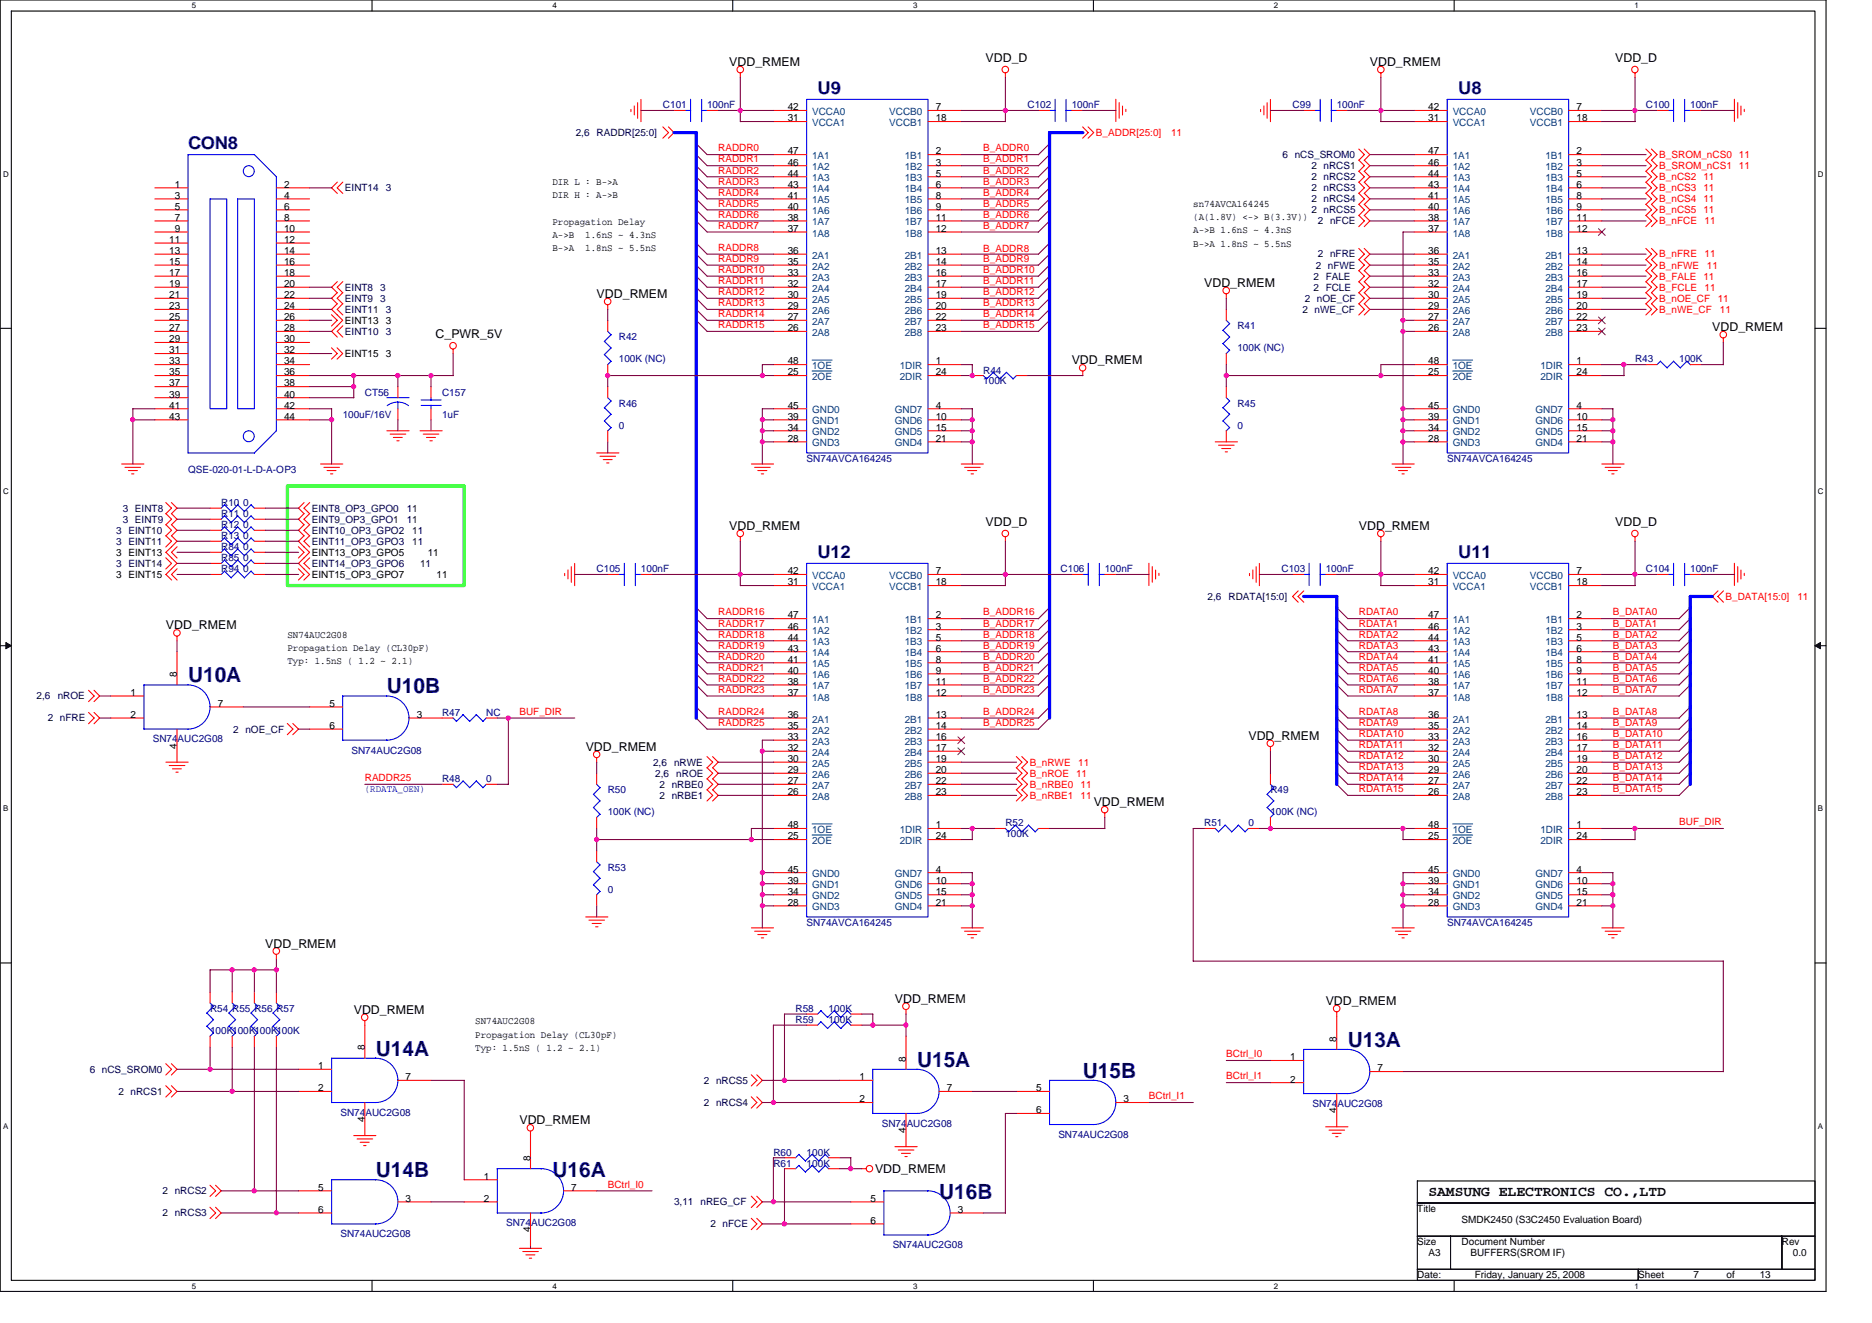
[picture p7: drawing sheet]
<svg xmlns="http://www.w3.org/2000/svg" width="297mm" height="210mm" viewBox="0 0 297 210" stroke-linecap="round" stroke-linejoin="round" font-family="sans-serif">
<defs><g id="words">
<g font-size="3.3" fill="#000080">
<text x="29.8" y="108.2">U10A</text>
<text x="61.4" y="110">U10B</text>
<text x="59.6" y="167.5">U14A</text>
<text x="213.9" y="166.1">U13A</text>
<text x="145.5" y="169.2">U15A</text>
<text x="171.8" y="171">U15B</text>
<text x="59.6" y="186.8">U14B</text>
<text x="87.7" y="186.8">U16A</text>
<text x="149" y="190.3">U16B</text>
</g>
<g font-size="2.8" fill="#000080">
<text x="129.7" y="14.9">U9</text>
<text x="231.4" y="14.9">U8</text>
<text x="29.8" y="23.6">CON8</text>
<text x="129.7" y="88.5">U12</text>
<text x="231.4" y="88.5">U11</text>
</g>
<text font-size="2.3" x="226.6" y="189.8">SAMSUNG ELECTRONICS CO.,LTD</text>
<g font-size="1.9">
<text x="115.7" y="10.5">VDD_RMEM</text>
<text x="156.4" y="9.8">VDD_D</text>
<text x="217.4" y="10.5">VDD_RMEM</text>
<text x="256.3" y="9.8">VDD_D</text>
<text x="94.7" y="47.3">VDD_RMEM</text>
<text x="191.1" y="45.5">VDD_RMEM</text>
<text x="69.1" y="53.6">C_PWR_5V</text>
<text x="271.7" y="52.5">VDD_RMEM</text>
<text x="170" y="57.8">VDD_RMEM</text>
<text x="156.4" y="83.4">VDD_D</text>
<text x="256.3" y="83.4">VDD_D</text>
<text x="115.7" y="84.1">VDD_RMEM</text>
<text x="215.6" y="84.1">VDD_RMEM</text>
<text x="26.3" y="99.9">VDD_RMEM</text>
<text x="92.9" y="119.1">VDD_RMEM</text>
<text x="198.1" y="117.4">VDD_RMEM</text>
<text x="173.5" y="127.9">VDD_RMEM</text>
<text x="42.1" y="150.3">VDD_RMEM</text>
<text x="56.1" y="160.8">VDD_RMEM</text>
<text x="142" y="159.1">VDD_RMEM</text>
<text x="210.4" y="159.4">VDD_RMEM</text>
<text x="82.4" y="178.4">VDD_RMEM</text>
<text x="138.8" y="186.1">VDD_RMEM</text>
</g>
<g font-size="1.6" fill="#000080">
<text x="105.2" y="17.2">C101</text>
<text x="112.2" y="17.2">100nF</text>
<text x="163" y="17.2">C102</text>
<text x="170" y="17.2">100nF</text>
<text x="205.1" y="17.2">C99</text>
<text x="212.1" y="17.2">100nF</text>
<text x="261.2" y="17.2">C100</text>
<text x="268.2" y="17.2">100nF</text>
<text x="98.2" y="54">R42</text>
<text x="196.3" y="52.2">R41</text>
<text x="98.2" y="57.5">100K (NC)</text>
<text x="156" y="59.3">R44</text>
<text x="196.3" y="55.8">100K (NC)</text>
<text x="259.4" y="57.5">R43</text>
<text x="266.4" y="57.5">100K</text>
<text x="57.9" y="62.8">CT56</text>
<text x="70.1" y="62.8">C157</text>
<text x="98.2" y="64.5">R46</text>
<text x="156" y="61">100K</text>
<text x="196.3" y="64.5">R45</text>
<text x="54.4" y="66.3">100uF/16V</text>
<text x="70.1" y="66.3">1uF</text>
<text x="98.2" y="68">0</text>
<text x="196.3" y="68">0</text>
<text x="29.8" y="75">QSE-020-01-L-D-A-OP3</text>
<text x="128" y="73.3">SN74AVCA164245</text>
<text x="229.6" y="73.3">SN74AVCA164245</text>
<text x="35.1" y="80.3">R10 0</text>
<text x="35.1" y="82">R11 0</text>
<text x="35.1" y="83.8">R12 0</text>
<text x="35.1" y="85.6">R13 0</text>
<text x="35.1" y="87.3">R84 0</text>
<text x="35.1" y="89">R85 0</text>
<text x="35.1" y="90.8">R94 0</text>
<text x="94.7" y="90.8">C105</text>
<text x="101.7" y="90.8">100nF</text>
<text x="168.3" y="90.8">C106</text>
<text x="175.3" y="90.8">100nF</text>
<text x="203.3" y="90.8">C103</text>
<text x="210.4" y="90.8">100nF</text>
<text x="261.2" y="90.8">C104</text>
<text x="268.2" y="90.8">100nF</text>
<text x="70.1" y="113.6">R47</text>
<text x="77.1" y="113.6">NC</text>
<text x="24.2" y="117.8">SN74AUC2G08</text>
<text x="55.8" y="119.5">SN74AUC2G08</text>
<text x="70.1" y="124.1">R48</text>
<text x="77.1" y="124.1">0</text>
<text x="96.4" y="125.9">R50</text>
<text x="201.6" y="125.9">R49</text>
<text x="96.4" y="129.4">100K (NC)</text>
<text x="159.5" y="131.1">R52</text>
<text x="191.1" y="131.1">R51</text>
<text x="198.1" y="131.1">0</text>
<text x="201.6" y="129.4">100K (NC)</text>
<text x="159.5" y="132.9">100K</text>
<text x="96.4" y="138.1">R53</text>
<text x="96.4" y="141.6">0</text>
<text x="128" y="146.9">SN74AVCA164245</text>
<text x="229.6" y="146.9">SN74AVCA164245</text>
<text x="33.3" y="160.5">R54 R55 R56 R57</text>
<text x="126.2" y="160.5">R58</text>
<text x="131.5" y="160.5">100K</text>
<text x="33.3" y="164.1">100K100K100K100K</text>
<text x="126.2" y="162.3">R59</text>
<text x="131.5" y="162.3">100K</text>
<text x="54" y="177">SN74AUC2G08</text>
<text x="139.9" y="178.8">SN74AUC2G08</text>
<text x="208.3" y="175.6">SN74AUC2G08</text>
<text x="122.7" y="183.3">R60</text>
<text x="122.7" y="185.1">R61</text>
<text x="128" y="183.3">100K</text>
<text x="128" y="185.1">100K</text>
<text x="167.9" y="180.5">SN74AUC2G08</text>
<text x="54" y="196.3">SN74AUC2G08</text>
<text x="80.3" y="194.6">SN74AUC2G08</text>
<text x="141.6" y="198.1">SN74AUC2G08</text>
</g>
<g font-size="1.6">
<text x="125" y="17.5">42</text>
<text x="148.5" y="17.5">7</text>
<text x="226.6" y="17.5">42</text>
<text x="250.1" y="17.5">7</text>
<text x="125" y="19.3">31</text>
<text x="148.5" y="19.3">18</text>
<text x="226.6" y="19.3">31</text>
<text x="250.1" y="19.3">18</text>
<text x="27.7" y="29.8">1</text>
<text x="45.1" y="29.8">2</text>
<text x="87.7" y="29.3">DIR L : B-&gt;A</text>
<text x="125" y="24.5">47</text>
<text x="125" y="26.3">46</text>
<text x="125" y="28">44</text>
<text x="125" y="29.8">43</text>
<text x="148.5" y="24.5">2</text>
<text x="148.5" y="26.3">3</text>
<text x="148.5" y="28">5</text>
<text x="148.5" y="29.8">6</text>
<text x="226.6" y="24.5">47</text>
<text x="226.6" y="26.3">46</text>
<text x="226.6" y="28">44</text>
<text x="226.6" y="29.8">43</text>
<text x="250.1" y="24.5">2</text>
<text x="250.1" y="26.3">3</text>
<text x="250.1" y="28">5</text>
<text x="250.1" y="29.8">6</text>
<text x="27.7" y="31.5">3</text>
<text x="27.7" y="33.3">5</text>
<text x="27.7" y="35">7</text>
<text x="45.1" y="31.5">4</text>
<text x="45.1" y="33.3">6</text>
<text x="45.1" y="35">8</text>
<text x="87.7" y="31.4">DIR H : A-&gt;B</text>
<text x="87.7" y="35.6">Propagation Delay</text>
<text x="125" y="31.5">41</text>
<text x="125" y="33.3">40</text>
<text x="125" y="35">38</text>
<text x="148.5" y="31.5">8</text>
<text x="148.5" y="33.3">9</text>
<text x="148.5" y="35">11</text>
<text x="189.3" y="32.8">sn74AVCA164245</text>
<text x="189.3" y="34.9">(A(1.8V) &lt;-&gt; B(3.3V))</text>
<text x="226.6" y="31.5">41</text>
<text x="226.6" y="33.3">40</text>
<text x="226.6" y="35">38</text>
<text x="250.1" y="31.5">8</text>
<text x="250.1" y="33.3">9</text>
<text x="250.1" y="35">11</text>
<text x="26.8" y="38.5">11</text>
<text x="26.8" y="40.3">13</text>
<text x="27.7" y="36.8">9</text>
<text x="45.1" y="36.8">10</text>
<text x="45.1" y="38.5">12</text>
<text x="45.1" y="40.3">14</text>
<text x="87.7" y="37.8">A-&gt;B</text>
<text x="87.7" y="39.9">B-&gt;A</text>
<text x="92.9" y="37.8">1.6nS ~ 4.3nS</text>
<text x="92.9" y="39.9">1.8nS ~ 5.5nS</text>
<text x="125" y="36.8">37</text>
<text x="125" y="40.3">36</text>
<text x="148.5" y="36.8">12</text>
<text x="148.5" y="40.3">13</text>
<text x="189.3" y="37">A-&gt;B 1.6nS ~ 4.3nS</text>
<text x="189.3" y="39.2">B-&gt;A 1.8nS ~ 5.5nS</text>
<text x="226.6" y="36.8">37</text>
<text x="226.6" y="40.3">36</text>
<text x="250.1" y="36.8">12</text>
<text x="250.1" y="40.3">13</text>
<text x="26.8" y="42">15</text>
<text x="26.8" y="43.8">17</text>
<text x="26.8" y="45.6">19</text>
<text x="26.8" y="47.3">21</text>
<text x="45.1" y="42">16</text>
<text x="45.1" y="43.8">18</text>
<text x="45.1" y="45.6">20</text>
<text x="45.1" y="47.3">22</text>
<text x="125" y="42">35</text>
<text x="125" y="43.8">33</text>
<text x="125" y="45.6">32</text>
<text x="125" y="47.3">30</text>
<text x="148.5" y="42">14</text>
<text x="148.5" y="43.8">16</text>
<text x="148.5" y="45.6">17</text>
<text x="148.5" y="47.3">19</text>
<text x="226.6" y="42">35</text>
<text x="226.6" y="43.8">33</text>
<text x="226.6" y="45.6">32</text>
<text x="226.6" y="47.3">30</text>
<text x="250.1" y="42">14</text>
<text x="250.1" y="43.8">16</text>
<text x="250.1" y="45.6">17</text>
<text x="250.1" y="47.3">19</text>
<text x="26.8" y="49.1">23</text>
<text x="26.8" y="50.8">25</text>
<text x="26.8" y="52.6">27</text>
<text x="45.1" y="49.1">24</text>
<text x="45.1" y="50.8">26</text>
<text x="45.1" y="52.6">28</text>
<text x="54.7" y="51.4">EINT13</text>
<text x="61.2" y="51.4">3</text>
<text x="125" y="49.1">29</text>
<text x="125" y="50.8">27</text>
<text x="125" y="52.6">26</text>
<text x="148.5" y="49.1">20</text>
<text x="148.5" y="50.8">22</text>
<text x="148.5" y="52.6">23</text>
<text x="226.6" y="49.1">29</text>
<text x="226.6" y="50.8">27</text>
<text x="226.6" y="52.6">26</text>
<text x="250.1" y="49.1">20</text>
<text x="250.1" y="50.8">22</text>
<text x="250.1" y="52.6">23</text>
<text x="26.8" y="54.3">29</text>
<text x="26.8" y="56.1">31</text>
<text x="26.8" y="57.8">33</text>
<text x="26.8" y="59.6">35</text>
<text x="45.1" y="54.3">30</text>
<text x="45.1" y="56.1">32</text>
<text x="45.1" y="57.8">34</text>
<text x="45.1" y="59.6">36</text>
<text x="54.7" y="56.6">EINT15</text>
<text x="61.2" y="56.6">3</text>
<text x="125" y="57.8">48</text>
<text x="125" y="59.6">25</text>
<text x="148.5" y="57.8">1</text>
<text x="148.5" y="59.6">24</text>
<text x="226.6" y="57.8">48</text>
<text x="226.6" y="59.6">25</text>
<text x="250.1" y="57.8">1</text>
<text x="250.1" y="59.6">24</text>
<text x="26.8" y="61.3">37</text>
<text x="26.8" y="63.1">39</text>
<text x="26.8" y="64.8">41</text>
<text x="45.1" y="61.3">38</text>
<text x="45.1" y="63.1">40</text>
<text x="45.1" y="64.8">42</text>
<text x="125" y="64.8">45</text>
<text x="148.5" y="64.8">4</text>
<text x="226.6" y="64.8">45</text>
<text x="250.1" y="64.8">4</text>
<text x="26.8" y="66.6">43</text>
<text x="45.1" y="66.6">44</text>
<text x="125" y="66.6">39</text>
<text x="125" y="68.3">34</text>
<text x="125" y="70.1">28</text>
<text x="148.5" y="66.6">10</text>
<text x="148.5" y="68.3">15</text>
<text x="148.5" y="70.1">21</text>
<text x="226.6" y="66.6">39</text>
<text x="226.6" y="68.3">34</text>
<text x="226.6" y="70.1">28</text>
<text x="250.1" y="66.6">10</text>
<text x="250.1" y="68.3">15</text>
<text x="250.1" y="70.1">21</text>
<text x="18.5" y="88.2">3 EINT13</text>
<text x="49.5" y="88.2">EINT13_OP3_GPO5</text>
<text x="67.9" y="88.2">11</text>
<text x="18.5" y="91.7">3 EINT15</text>
<text x="49.5" y="91.7">EINT15_OP3_GPO7</text>
<text x="69.3" y="91.7">11</text>
<text x="125" y="92.9">31</text>
<text x="125" y="91.1">42</text>
<text x="148.5" y="91.1">7</text>
<text x="148.5" y="92.9">18</text>
<text x="226.6" y="92.9">31</text>
<text x="226.6" y="91.1">42</text>
<text x="250.1" y="91.1">7</text>
<text x="250.1" y="92.9">18</text>
<text x="45.6" y="101.2">SN74AUC2G08</text>
<text x="125" y="98.1">47</text>
<text x="125" y="99.9">46</text>
<text x="125" y="101.6">44</text>
<text x="148.5" y="98.1">2</text>
<text x="148.5" y="99.9">3</text>
<text x="148.5" y="101.6">5</text>
<text x="226.6" y="98.1">47</text>
<text x="226.6" y="99.9">46</text>
<text x="226.6" y="101.6">44</text>
<text x="250.1" y="98.1">2</text>
<text x="250.1" y="99.9">3</text>
<text x="250.1" y="101.6">5</text>
<text x="28.1" y="107.4" transform="rotate(-90 28.1 107.4)">8</text>
<text x="45.6" y="103.3">Propagation Delay (CL30pF)</text>
<text x="45.6" y="105.4">Typ: 1.5nS ( 1.2 ~ 2.1)</text>
<text x="125" y="103.4">43</text>
<text x="125" y="105.1">41</text>
<text x="125" y="106.9">40</text>
<text x="148.5" y="103.4">6</text>
<text x="148.5" y="105.1">8</text>
<text x="148.5" y="106.9">9</text>
<text x="226.6" y="103.4">43</text>
<text x="226.6" y="105.1">41</text>
<text x="226.6" y="106.9">40</text>
<text x="250.1" y="103.4">6</text>
<text x="250.1" y="105.1">8</text>
<text x="250.1" y="106.9">9</text>
<text x="20.7" y="110.4">1</text>
<text x="20.7" y="113.9">2</text>
<text x="34.6" y="112.1">7</text>
<text x="52.3" y="112.1">5</text>
<text x="66.1" y="113.9">3</text>
<text x="125" y="108.6">38</text>
<text x="125" y="110.4">37</text>
<text x="125" y="113.9">36</text>
<text x="148.5" y="108.6">11</text>
<text x="148.5" y="110.4">12</text>
<text x="148.5" y="113.9">13</text>
<text x="226.6" y="108.6">38</text>
<text x="226.6" y="110.4">37</text>
<text x="226.6" y="113.9">36</text>
<text x="250.1" y="108.6">11</text>
<text x="250.1" y="110.4">12</text>
<text x="250.1" y="113.9">13</text>
<text x="28.1" y="118.8" transform="rotate(-90 28.1 118.8)">4</text>
<text x="52.3" y="115.7">6</text>
<text x="125" y="115.7">35</text>
<text x="125" y="117.4">33</text>
<text x="125" y="119.2">32</text>
<text x="148.5" y="115.7">14</text>
<text x="148.5" y="117.4">16</text>
<text x="148.5" y="119.2">17</text>
<text x="226.6" y="115.7">35</text>
<text x="226.6" y="117.4">33</text>
<text x="226.6" y="119.2">32</text>
<text x="250.1" y="115.7">14</text>
<text x="250.1" y="117.4">16</text>
<text x="250.1" y="119.2">17</text>
<text x="125" y="120.9">30</text>
<text x="125" y="122.7">29</text>
<text x="125" y="124.4">27</text>
<text x="148.5" y="120.9">19</text>
<text x="148.5" y="122.7">20</text>
<text x="148.5" y="124.4">22</text>
<text x="226.6" y="120.9">30</text>
<text x="226.6" y="122.7">29</text>
<text x="226.6" y="124.4">27</text>
<text x="250.1" y="120.9">19</text>
<text x="250.1" y="122.7">20</text>
<text x="250.1" y="124.4">22</text>
<text x="125" y="126.2">26</text>
<text x="125" y="131.4">48</text>
<text x="148.5" y="131.4">1</text>
<text x="148.5" y="126.2">23</text>
<text x="226.6" y="126.2">26</text>
<text x="226.6" y="131.4">48</text>
<text x="250.1" y="131.4">1</text>
<text x="250.1" y="126.2">23</text>
<text x="125" y="133.2">25</text>
<text x="148.5" y="133.2">24</text>
<text x="226.6" y="133.2">25</text>
<text x="250.1" y="133.2">24</text>
<text x="125" y="138.4">45</text>
<text x="125" y="140.2">39</text>
<text x="125" y="141.9">34</text>
<text x="125" y="143.7">28</text>
<text x="148.5" y="138.4">4</text>
<text x="148.5" y="140.2">10</text>
<text x="148.5" y="141.9">15</text>
<text x="148.5" y="143.7">21</text>
<text x="226.6" y="138.4">45</text>
<text x="226.6" y="140.2">39</text>
<text x="226.6" y="141.9">34</text>
<text x="226.6" y="143.7">28</text>
<text x="250.1" y="138.4">4</text>
<text x="250.1" y="140.2">10</text>
<text x="250.1" y="141.9">15</text>
<text x="250.1" y="143.7">21</text>
<text x="57.9" y="166.7" transform="rotate(-90 57.9 166.7)">8</text>
<text x="75.4" y="162.5">SN74AUC2G08</text>
<text x="75.4" y="164.6">Propagation Delay (CL30pF)</text>
<text x="75.4" y="166.7">Typ: 1.5nS ( 1.2 ~ 2.1)</text>
<text x="212.1" y="165.3" transform="rotate(-90 212.1 165.3)">8</text>
<text x="50.5" y="169.6">1</text>
<text x="50.5" y="173.1">2</text>
<text x="64.4" y="171.4">7</text>
<text x="136.4" y="171.4">1</text>
<text x="143.7" y="168.4" transform="rotate(-90 143.7 168.4)">8</text>
<text x="150.2" y="173.1">7</text>
<text x="164.4" y="173.1">5</text>
<text x="204.7" y="168.2">1</text>
<text x="204.7" y="171.7">2</text>
<text x="218.6" y="170">7</text>
<text x="57.9" y="178" transform="rotate(-90 57.9 178)">4</text>
<text x="136.4" y="174.9">2</text>
<text x="143.7" y="179.7" transform="rotate(-90 143.7 179.7)">4</text>
<text x="164.4" y="176.6">6</text>
<text x="178.3" y="174.9">3</text>
<text x="212.1" y="176.6" transform="rotate(-90 212.1 176.6)">4</text>
<text x="84.2" y="184.2" transform="rotate(-90 84.2 184.2)">8</text>
<text x="50.5" y="188.9">5</text>
<text x="64.4" y="190.7">3</text>
<text x="76.8" y="187.2">1</text>
<text x="76.8" y="190.7">2</text>
<text x="90.7" y="188.9">7</text>
<text x="138.1" y="190.7">5</text>
<text x="50.5" y="192.4">6</text>
<text x="84.2" y="195.5" transform="rotate(-90 84.2 195.5)">4</text>
<text x="138.1" y="194.2">6</text>
<text x="152" y="192.4">3</text>
<text x="224.9" y="192.3">Title</text>
<text x="224.9" y="197.5">Size</text>
<text x="231.9" y="197.5">Document Number</text>
<text x="231.9" y="194">SMDK2450 (S3C2450 Evaluation Board)</text>
<text x="282.7" y="197.5">Rev</text>
<text x="224.9" y="202.8">Date:</text>
<text x="226.6" y="199.3">A3</text>
<text x="233.3" y="199.3">BUFFERS(SROM IF)</text>
<text x="234" y="202.8">Friday, January 25, 2008</text>
<text x="259.9" y="202.8">Sheet</text>
<text x="268.7" y="202.8">7</text>
<text x="274" y="202.8">of</text>
<text x="279.2" y="202.8">13</text>
<text x="284.5" y="199.3">0.0</text>
</g>
<g font-size="1.6" fill="#000040">
<text x="91.4" y="21.6">2,6</text>
<text x="94.7" y="21.6">RADDR[25:0]</text>
<text x="203.5" y="25.1">6 nCS_SROM0</text>
<text x="208.1" y="26.8">2 nRCS1</text>
<text x="208.1" y="28.6">2 nRCS2</text>
<text x="54.7" y="30.3">EINT14</text>
<text x="61.2" y="30.3">3</text>
<text x="208.1" y="32.1">2 nRCS4</text>
<text x="208.1" y="33.8">2 nRCS5</text>
<text x="208.1" y="30.3">2 nRCS3</text>
<text x="209.1" y="35.6">2 nFCE</text>
<text x="209.1" y="40.9">2 nFRE</text>
<text x="54.7" y="47.9">EINT9</text>
<text x="54.7" y="46.1">EINT8</text>
<text x="60.3" y="47.9">3</text>
<text x="60.3" y="46.1">3</text>
<text x="207" y="47.9">2 nOE_CF</text>
<text x="208.4" y="44.4">2 FALE</text>
<text x="208.4" y="46.1">2 FCLE</text>
<text x="208.8" y="42.6">2 nFWE</text>
<text x="54.7" y="53.1">EINT10</text>
<text x="54.7" y="49.6">EINT11</text>
<text x="61.2" y="53.1">3</text>
<text x="61.2" y="49.6">3</text>
<text x="206.7" y="49.6">2 nWE_CF</text>
<text x="19.5" y="82.9">3 EINT9</text>
<text x="19.5" y="81.2">3 EINT8</text>
<text x="49.5" y="81.2">EINT8_OP3_GPO0</text>
<text x="49.5" y="82.9">EINT9_OP3_GPO1</text>
<text x="64.5" y="81.2">11</text>
<text x="64.5" y="82.9">11</text>
<text x="18.5" y="86.4">3 EINT11</text>
<text x="18.5" y="89.9">3 EINT14</text>
<text x="18.5" y="84.7">3 EINT10</text>
<text x="49.5" y="89.9">EINT14_OP3_GPO6</text>
<text x="49.5" y="84.7">EINT10_OP3_GPO2</text>
<text x="49.5" y="86.4">EINT11_OP3_GPO3</text>
<text x="65.4" y="84.7">11</text>
<text x="65.4" y="86.4">11</text>
<text x="66.7" y="89.9">11</text>
<text x="191.6" y="95.2">2,6</text>
<text x="194.9" y="95.2">RDATA[15:0]</text>
<text x="5.8" y="111">2,6</text>
<text x="9.2" y="111">nROE</text>
<text x="7.6" y="114.5">2 nFRE</text>
<text x="37" y="116.2">2 nOE_CF</text>
<text x="103.6" y="121.5">2,6</text>
<text x="104" y="123.2">2,6</text>
<text x="104.7" y="125">2 nRBE0</text>
<text x="107" y="121.5">nRWE</text>
<text x="107.3" y="123.2">nROE</text>
<text x="104.7" y="126.7">2 nRBE1</text>
<text x="14.2" y="170.2">6 nCS_SROM0</text>
<text x="18.8" y="173.7">2 nRCS1</text>
<text x="111.7" y="172">2 nRCS5</text>
<text x="111.7" y="175.5">2 nRCS4</text>
<text x="25.8" y="189.5">2 nRCS2</text>
<text x="107" y="191.2">3,11</text>
<text x="111.2" y="191.2">nREG_CF</text>
<text x="25.8" y="193">2 nRCS3</text>
<text x="112.7" y="194.7">2 nFCE</text>
</g>
<g font-size="1.6" fill="#004080">
<text x="128.9" y="20">VCCA1</text>
<text x="128.9" y="18.2">VCCA0</text>
<text x="141.1" y="18.2">VCCB0</text>
<text x="141.1" y="20">VCCB1</text>
<text x="230.5" y="20">VCCA1</text>
<text x="230.5" y="18.2">VCCA0</text>
<text x="242.8" y="18.2">VCCB0</text>
<text x="242.8" y="20">VCCB1</text>
<text x="128.9" y="25.3">1A1</text>
<text x="128.9" y="27">1A2</text>
<text x="128.9" y="28.8">1A3</text>
<text x="143.5" y="25.3">1B1</text>
<text x="143.5" y="27">1B2</text>
<text x="143.5" y="28.8">1B3</text>
<text x="230.5" y="25.3">1A1</text>
<text x="230.5" y="27">1A2</text>
<text x="230.5" y="28.8">1A3</text>
<text x="245.2" y="25.3">1B1</text>
<text x="245.2" y="27">1B2</text>
<text x="245.2" y="28.8">1B3</text>
<text x="128.9" y="30.5">1A4</text>
<text x="128.9" y="32.3">1A5</text>
<text x="128.9" y="34">1A6</text>
<text x="128.9" y="35.8">1A7</text>
<text x="143.5" y="30.5">1B4</text>
<text x="143.5" y="32.3">1B5</text>
<text x="143.5" y="34">1B6</text>
<text x="143.5" y="35.8">1B7</text>
<text x="230.5" y="30.5">1A4</text>
<text x="230.5" y="32.3">1A5</text>
<text x="230.5" y="34">1A6</text>
<text x="230.5" y="35.8">1A7</text>
<text x="245.2" y="30.5">1B4</text>
<text x="245.2" y="32.3">1B5</text>
<text x="245.2" y="34">1B6</text>
<text x="245.2" y="35.8">1B7</text>
<text x="128.9" y="37.5">1A8</text>
<text x="128.9" y="41">2A1</text>
<text x="143.5" y="37.5">1B8</text>
<text x="143.5" y="41">2B1</text>
<text x="230.5" y="37.5">1A8</text>
<text x="230.5" y="41">2A1</text>
<text x="245.2" y="37.5">1B8</text>
<text x="245.2" y="41">2B1</text>
<text x="128.9" y="42.8">2A2</text>
<text x="128.9" y="44.5">2A3</text>
<text x="128.9" y="46.3">2A4</text>
<text x="143.5" y="42.8">2B2</text>
<text x="143.5" y="44.5">2B3</text>
<text x="143.5" y="46.3">2B4</text>
<text x="230.5" y="42.8">2A2</text>
<text x="230.5" y="44.5">2A3</text>
<text x="230.5" y="46.3">2A4</text>
<text x="245.2" y="42.8">2B2</text>
<text x="245.2" y="44.5">2B3</text>
<text x="245.2" y="46.3">2B4</text>
<text x="128.9" y="48">2A5</text>
<text x="128.9" y="49.8">2A6</text>
<text x="128.9" y="51.5">2A7</text>
<text x="128.9" y="53.3">2A8</text>
<text x="143.5" y="48">2B5</text>
<text x="143.5" y="49.8">2B6</text>
<text x="143.5" y="51.5">2B7</text>
<text x="143.5" y="53.3">2B8</text>
<text x="230.5" y="48">2A5</text>
<text x="230.5" y="49.8">2A6</text>
<text x="230.5" y="51.5">2A7</text>
<text x="230.5" y="53.3">2A8</text>
<text x="245.2" y="48">2B5</text>
<text x="245.2" y="49.8">2B6</text>
<text x="245.2" y="51.5">2B7</text>
<text x="245.2" y="53.3">2B8</text>
<text x="128.9" y="58.6">1OE</text>
<text x="142.8" y="58.6">1DIR</text>
<text x="230.5" y="58.6">1OE</text>
<text x="244.4" y="58.6">1DIR</text>
<text x="128.9" y="65.6">GND0</text>
<text x="128.9" y="60.3">2OE</text>
<text x="142" y="65.6">GND7</text>
<text x="142.8" y="60.3">2DIR</text>
<text x="230.5" y="65.6">GND0</text>
<text x="230.5" y="60.3">2OE</text>
<text x="243.6" y="65.6">GND7</text>
<text x="244.4" y="60.3">2DIR</text>
<text x="128.9" y="67.3">GND1</text>
<text x="128.9" y="69.1">GND2</text>
<text x="128.9" y="70.8">GND3</text>
<text x="142" y="67.3">GND6</text>
<text x="142" y="69.1">GND5</text>
<text x="142" y="70.8">GND4</text>
<text x="230.5" y="67.3">GND1</text>
<text x="230.5" y="69.1">GND2</text>
<text x="230.5" y="70.8">GND3</text>
<text x="243.6" y="67.3">GND6</text>
<text x="243.6" y="69.1">GND5</text>
<text x="243.6" y="70.8">GND4</text>
<text x="128.9" y="93.6">VCCA1</text>
<text x="128.9" y="91.9">VCCA0</text>
<text x="141.1" y="91.9">VCCB0</text>
<text x="141.1" y="93.6">VCCB1</text>
<text x="230.5" y="93.6">VCCA1</text>
<text x="230.5" y="91.9">VCCA0</text>
<text x="242.8" y="91.9">VCCB0</text>
<text x="242.8" y="93.6">VCCB1</text>
<text x="128.9" y="98.9">1A1</text>
<text x="128.9" y="100.6">1A2</text>
<text x="143.5" y="98.9">1B1</text>
<text x="143.5" y="100.6">1B2</text>
<text x="230.5" y="98.9">1A1</text>
<text x="230.5" y="100.6">1A2</text>
<text x="245.2" y="98.9">1B1</text>
<text x="245.2" y="100.6">1B2</text>
<text x="128.9" y="102.4">1A3</text>
<text x="128.9" y="104.1">1A4</text>
<text x="128.9" y="105.9">1A5</text>
<text x="128.9" y="107.6">1A6</text>
<text x="143.5" y="102.4">1B3</text>
<text x="143.5" y="104.1">1B4</text>
<text x="143.5" y="105.9">1B5</text>
<text x="143.5" y="107.6">1B6</text>
<text x="230.5" y="102.4">1A3</text>
<text x="230.5" y="104.1">1A4</text>
<text x="230.5" y="105.9">1A5</text>
<text x="230.5" y="107.6">1A6</text>
<text x="245.2" y="102.4">1B3</text>
<text x="245.2" y="104.1">1B4</text>
<text x="245.2" y="105.9">1B5</text>
<text x="245.2" y="107.6">1B6</text>
<text x="128.9" y="109.4">1A7</text>
<text x="128.9" y="111.1">1A8</text>
<text x="143.5" y="109.4">1B7</text>
<text x="143.5" y="111.1">1B8</text>
<text x="230.5" y="109.4">1A7</text>
<text x="230.5" y="111.1">1A8</text>
<text x="245.2" y="109.4">1B7</text>
<text x="245.2" y="111.1">1B8</text>
<text x="128.9" y="114.6">2A1</text>
<text x="128.9" y="116.4">2A2</text>
<text x="128.9" y="118.2">2A3</text>
<text x="128.9" y="119.9">2A4</text>
<text x="143.5" y="114.6">2B1</text>
<text x="143.5" y="116.4">2B2</text>
<text x="143.5" y="118.2">2B3</text>
<text x="143.5" y="119.9">2B4</text>
<text x="230.5" y="114.6">2A1</text>
<text x="230.5" y="116.4">2A2</text>
<text x="230.5" y="118.2">2A3</text>
<text x="230.5" y="119.9">2A4</text>
<text x="245.2" y="114.6">2B1</text>
<text x="245.2" y="116.4">2B2</text>
<text x="245.2" y="118.2">2B3</text>
<text x="245.2" y="119.9">2B4</text>
<text x="128.9" y="121.6">2A5</text>
<text x="128.9" y="123.4">2A6</text>
<text x="128.9" y="125.2">2A7</text>
<text x="143.5" y="121.6">2B5</text>
<text x="143.5" y="123.4">2B6</text>
<text x="143.5" y="125.2">2B7</text>
<text x="230.5" y="121.6">2A5</text>
<text x="230.5" y="123.4">2A6</text>
<text x="230.5" y="125.2">2A7</text>
<text x="245.2" y="121.6">2B5</text>
<text x="245.2" y="123.4">2B6</text>
<text x="245.2" y="125.2">2B7</text>
<text x="128.9" y="126.9">2A8</text>
<text x="143.5" y="126.9">2B8</text>
<text x="230.5" y="126.9">2A8</text>
<text x="245.2" y="126.9">2B8</text>
<text x="128.9" y="132.2">1OE</text>
<text x="128.9" y="133.9">2OE</text>
<text x="142.8" y="132.2">1DIR</text>
<text x="142.8" y="133.9">2DIR</text>
<text x="230.5" y="132.2">1OE</text>
<text x="230.5" y="133.9">2OE</text>
<text x="244.4" y="132.2">1DIR</text>
<text x="244.4" y="133.9">2DIR</text>
<text x="128.9" y="139.2">GND0</text>
<text x="128.9" y="140.9">GND1</text>
<text x="128.9" y="142.7">GND2</text>
<text x="142" y="139.2">GND7</text>
<text x="142" y="140.9">GND6</text>
<text x="142" y="142.7">GND5</text>
<text x="230.5" y="139.2">GND0</text>
<text x="230.5" y="140.9">GND1</text>
<text x="230.5" y="142.7">GND2</text>
<text x="243.6" y="139.2">GND7</text>
<text x="243.6" y="140.9">GND6</text>
<text x="243.6" y="142.7">GND5</text>
<text x="128.9" y="144.4">GND3</text>
<text x="142" y="144.4">GND4</text>
<text x="230.5" y="144.4">GND3</text>
<text x="243.6" y="144.4">GND4</text>
</g>
<g font-size="1.6" fill="#f00">
<text x="173.9" y="21.6">B_ADDR[25:0]</text>
<text x="185.8" y="21.6">11</text>
<text x="114" y="24">RADDR0</text>
<text x="114" y="27.5">RADDR2</text>
<text x="114" y="25.8">RADDR1</text>
<text x="114" y="29.3">RADDR3</text>
<text x="156" y="29.3">B_ADDR3</text>
<text x="156" y="24">B_ADDR0</text>
<text x="156" y="27.5">B_ADDR2</text>
<text x="156" y="25.8">B_ADDR1</text>
<text x="263.3" y="25.1">B_SROM_nCS0 11</text>
<text x="263.3" y="28.6">B_nCS2</text>
<text x="263.3" y="26.8">B_SROM_nCS1 11</text>
<text x="270.3" y="28.6">11</text>
<text x="114" y="34.5">RADDR6</text>
<text x="114" y="32.8">RADDR5</text>
<text x="114" y="31.1">RADDR4</text>
<text x="156" y="32.8">B_ADDR5</text>
<text x="156" y="34.5">B_ADDR6</text>
<text x="156" y="31.1">B_ADDR4</text>
<text x="263.3" y="32.1">B_nCS4</text>
<text x="263.3" y="30.3">B_nCS3</text>
<text x="263.3" y="33.8">B_nCS5</text>
<text x="263.3" y="35.6">B_nFCE</text>
<text x="270.3" y="32.1">11</text>
<text x="270.3" y="30.3">11</text>
<text x="270.3" y="33.8">11</text>
<text x="270.5" y="35.6">11</text>
<text x="114" y="36.3">RADDR7</text>
<text x="114" y="41.6">RADDR9</text>
<text x="114" y="39.8">RADDR8</text>
<text x="156" y="41.6">B_ADDR9</text>
<text x="156" y="40">B_ADDR8</text>
<text x="156" y="36.3">B_ADDR7</text>
<text x="263.3" y="40.9">B_nFRE</text>
<text x="270.5" y="40.9">11</text>
<text x="114" y="45.1">RADDR11</text>
<text x="114" y="46.8">RADDR12</text>
<text x="114" y="43.3">RADDR10</text>
<text x="156" y="45.1">B_ADDR11</text>
<text x="156" y="43.3">B_ADDR10</text>
<text x="156" y="46.8">B_ADDR12</text>
<text x="263.3" y="47.9">B_nOE_CF</text>
<text x="263.3" y="42.6">B_nFWE</text>
<text x="263.3" y="46.1">B_FCLE</text>
<text x="263.3" y="44.4">B_FALE</text>
<text x="270.3" y="44.4">11</text>
<text x="270.5" y="46.1">11</text>
<text x="270.8" y="42.6">11</text>
<text x="272.6" y="47.9">11</text>
<text x="114" y="52.1">RADDR15</text>
<text x="114" y="48.6">RADDR13</text>
<text x="114" y="50.3">RADDR14</text>
<text x="156" y="48.6">B_ADDR13</text>
<text x="156" y="50.3">B_ADDR14</text>
<text x="156" y="52.1">B_ADDR15</text>
<text x="263.3" y="49.6">B_nWE_CF</text>
<text x="272.9" y="49.6">11</text>
<text x="273.8" y="95.2">B_DATA[15:0]</text>
<text x="285.2" y="95.2">11</text>
<text x="114" y="97.6">RADDR16</text>
<text x="114" y="101.2">RADDR18</text>
<text x="114" y="99.4">RADDR17</text>
<text x="156" y="101.2">B_ADDR18</text>
<text x="156" y="99.4">B_ADDR17</text>
<text x="156" y="97.6">B_ADDR16</text>
<text x="215.6" y="97.6">RDATA0</text>
<text x="215.6" y="99.4">RDATA1</text>
<text x="215.6" y="101.2">RDATA2</text>
<text x="255.9" y="101.2">B_DATA2</text>
<text x="255.9" y="99.4">B_DATA1</text>
<text x="255.9" y="97.6">B_DATA0</text>
<text x="114" y="102.9">RADDR19</text>
<text x="114" y="104.6">RADDR20</text>
<text x="114" y="106.4">RADDR21</text>
<text x="156" y="104.6">B_ADDR20</text>
<text x="156" y="106.4">B_ADDR21</text>
<text x="156" y="102.9">B_ADDR19</text>
<text x="215.6" y="104.6">RDATA4</text>
<text x="215.6" y="102.9">RDATA3</text>
<text x="215.6" y="106.4">RDATA5</text>
<text x="255.9" y="106.4">B_DATA5</text>
<text x="255.9" y="102.9">B_DATA3</text>
<text x="255.9" y="104.6">B_DATA4</text>
<text x="82.4" y="113.4">BUF_DIR</text>
<text x="114" y="113.4">RADDR24</text>
<text x="114" y="108.2">RADDR22</text>
<text x="114" y="109.9">RADDR23</text>
<text x="156" y="108.2">B_ADDR22</text>
<text x="156" y="113.4">B_ADDR24</text>
<text x="156" y="109.9">B_ADDR23</text>
<text x="215.6" y="108.2">RDATA6</text>
<text x="215.6" y="109.9">RDATA7</text>
<text x="215.6" y="113.4">RDATA8</text>
<text x="255.9" y="109.9">B_DATA7</text>
<text x="255.9" y="113.4">B_DATA8</text>
<text x="255.9" y="108.2">B_DATA6</text>
<text x="114" y="115.2">RADDR25</text>
<text x="156" y="115.2">B_ADDR25</text>
<text x="215.6" y="118.7">RDATA11</text>
<text x="215.6" y="115.2">RDATA9</text>
<text x="215.6" y="116.9">RDATA10</text>
<text x="255.9" y="118.7">B_DATA11</text>
<text x="255.9" y="116.9">B_DATA10</text>
<text x="255.9" y="115.2">B_DATA9</text>
<text x="57.9" y="123.9">RADDR25</text>
<text x="163.4" y="125">B_nRBE0</text>
<text x="163.4" y="123.2">B_nROE</text>
<text x="163.4" y="121.5">B_nRWE</text>
<text x="170.7" y="123.2">11</text>
<text x="171.1" y="121.5">11</text>
<text x="171.4" y="125">11</text>
<text x="215.6" y="123.9">RDATA14</text>
<text x="215.6" y="120.4">RDATA12</text>
<text x="215.6" y="122.2">RDATA13</text>
<text x="215.6" y="125.7">RDATA15</text>
<text x="255.9" y="122.2">B_DATA13</text>
<text x="255.9" y="123.9">B_DATA14</text>
<text x="255.9" y="125.7">B_DATA15</text>
<text x="255.9" y="120.4">B_DATA12</text>
<text x="163.4" y="126.7">B_nRBE1</text>
<text x="171.4" y="126.7">11</text>
<text x="266.4" y="130.9">BUF_DIR</text>
<text x="194.6" y="167.7">BCtrl_I0</text>
<text x="194.6" y="171.3">BCtrl_I1</text>
<text x="182.3" y="174.4">BCtrl_I1</text>
<text x="96.4" y="188.4">BCtrl_I0</text>
</g>
<text font-size="1.6" fill="#00f" x="57.9" y="125.7">(RDATA_OEN)</text>
<g font-size="1.3">
<text x="30.4" y="1.3">5</text>
<text x="87.6" y="1.3">4</text>
<text x="144.9" y="1.3">3</text>
<text x="202.1" y="1.3">2</text>
<text x="259.4" y="1.3">1</text>
<text x=".5" y="28">D</text>
<text x="288.4" y="28">D</text>
<text x=".5" y="78.4">C</text>
<text x="288.4" y="78.4">C</text>
<text x=".5" y="128.7">B</text>
<text x="288.4" y="128.7">B</text>
<text x=".5" y="179.1">A</text>
<text x="288.4" y="179.1">A</text>
<text x="30.4" y="204.4">5</text>
<text x="87.6" y="204.4">4</text>
<text x="144.9" y="204.4">3</text>
<text x="202.1" y="204.4">2</text>
<text x="259.4" y="204.4">1</text>
</g>
</g></defs>
<path d="M0 0h289.7v204.9h-289.7zM1.8 1.8h286.2v201.3h-286.2z" fill="none" stroke="#000" stroke-width=".17"/>
<g fill="#fff">
<path d="M30.4 .2h.7v1.4h-.7z"/>
<path d="M30.4 203.3h.7v1.4h-.7z"/>
</g>
<path d="M59 0v1.8M59 203.1v1.8" fill="none" stroke="#000" stroke-width=".17"/>
<g fill="#fff">
<path d="M87.6 .2h.7v1.4h-.7z"/>
<path d="M87.6 203.3h.7v1.4h-.7z"/>
</g>
<path d="M116.3 0v1.8M116.3 203.1v1.8" fill="none" stroke="#000" stroke-width=".17"/>
<g fill="#fff">
<path d="M144.9 .2h.7v1.4h-.7z"/>
<path d="M144.9 203.3h.7v1.4h-.7z"/>
</g>
<path d="M173.5 0v1.8M173.5 203.1v1.8" fill="none" stroke="#000" stroke-width=".17"/>
<g fill="#fff">
<path d="M202.1 .2h.7v1.4h-.7z"/>
<path d="M202.1 203.3h.7v1.4h-.7z"/>
</g>
<path d="M230.7 0v1.8M230.7 203.1v1.8" fill="none" stroke="#000" stroke-width=".17"/>
<g fill="#fff">
<path d="M259.4 .2h.6v1.4h-.6z"/>
<path d="M259.4 203.3h.6v1.4h-.6z"/>
<path d="M.5 26.9h.9v1.4h-.9z"/>
<path d="M288.4 26.9h.9v1.4h-.9z"/>
<path d="M.5 77.3h.9v1.4h-.9z"/>
<path d="M288.4 77.3h.9v1.4h-.9z"/>
</g>
<path d="M0 52.1h1.8M288 52.1h1.7" fill="none" stroke="#000" stroke-width=".17"/>
<g fill="#fff">
<path d="M.5 127.6h.8v1.4h-.8z"/>
<path d="M288.4 127.6h.9v1.4h-.9z"/>
</g>
<path d="M0 102.4h1.8M288 102.4h1.7" fill="none" stroke="#000" stroke-width=".17"/>
<path d="M.9 101.9l.9 .5-.9 .5zM288 102.4l.9-.5v1z" fill="#000" stroke="#000" stroke-width=".16"/>
<g fill="#fff">
<path d="M.5 177.9h.8v1.4h-.8z"/>
<path d="M288.4 177.9h.9v1.4h-.9z"/>
</g>
<path d="M0 152.8h1.8M288 152.8h1.7M224.9 187.4h63.1v3.5h-63.1zM224.9 190.9h63.1v5.2h-63.1zM224.9 196.1h5.3v5.3h-5.3zM230.2 196.1h52.5v5.3h-52.5zM282.7 196.1h5.3v5.3h-5.3zM224.9 201.4h35v1.7h-35zM259.9 201.4h28.1v1.7h-28.1z" fill="none" stroke="#000" stroke-width=".17"/>
<path d="M45.6 77.1h28.1v15.8h-28.1z" fill="none" stroke="#0f0" stroke-width=".51"/>
<g fill="none" stroke="#f00" stroke-width=".17">
<path d="M100.1 17.4v.3M100.6 16.8v1.4M101.2 16.3v2.5M101.7 15.8v3.5M107 17.5h1.7M112.2 17.5h1.8M117.5 11.6v.7M122.7 19.3h5.3M122.7 17.5h5.3M147.3 19.3h5.2M147.3 17.5h5.2M159.5 11.6v.7"/>
<path d="M164.8 17.5h1.7M170 17.5h1.8M177.1 15.7v3.6M177.6 16.3v2.5M178.1 16.8v1.4M178.6 17.3v.4M200 17.4v.3M200.6 16.8v1.4M201.1 16.3v2.5M201.6 15.8v3.5M206.9 17.5h1.7M212.1 17.5h1.8"/>
<path d="M219.1 11.6v.7M224.4 19.3h5.2M224.4 17.5h5.2M248.9 19.3h5.3M248.9 17.5h5.3M259.4 11.6v.7M262.9 17.5h1.8M268.2 17.5h1.7M275.2 15.7v3.6M275.7 16.3v2.5M276.2 16.8v1.4M276.8 17.3v.4"/>
<path d="M24.6 29.8h5.2M24.6 31.6h5.2M24.6 33.3h5.2M24.6 35.1h5.2M24.6 36.8h5.2M24.6 38.6h5.2M43.9 29.8h5.2M43.9 31.6h5.2M43.9 33.3h5.2M43.9 35.1h5.2M43.9 36.8h5.2M43.9 38.6h5.2"/>
<path d="M53.5 28.9l-.9 .9 .9 .9M54.4 28.9l-.9 .9 .9 .9M105.2 20.1l.9 .9-.9 .9M106.1 20.1l.9 .9-.9 .9M122.7 24.5h5.3M122.7 26.3h5.3M122.7 28h5.3M122.7 29.8h5.3M122.7 31.6h5.3M122.7 33.3h5.3M122.7 35.1h5.3M122.7 36.8h5.3"/>
<path d="M147.3 24.5h5.2M147.3 26.3h5.2M147.3 28h5.2M147.3 29.8h5.2M147.3 31.6h5.2M147.3 33.3h5.2M147.3 35.1h5.2M147.3 36.8h5.2M171.8 20.1l.9 .9-.9 .9M172.7 20.1l.8 .9-.8 .9M215.6 39.4l.9 .9-.9 .9M215.6 25.4l.9 .9-.9 .9"/>
<path d="M215.6 23.6l.9 .9-.9 .9M215.6 30.6l.9 1-.9 .8M215.6 32.4l.9 .9-.9 .9M215.6 28.9l.9 .9-.9 .9M215.6 27.2l.9 .8-.9 .9M215.6 34.2l.9 .9-.9 .9M216.5 39.4l.9 .9-.9 .9M216.5 25.4l.9 .9-.9 .9M216.5 23.6l.9 .9-.9 .9M216.5 30.6l.9 1-.9 .8M216.5 32.4l.9 .9-.9 .9M216.5 28.9l.9 .9-.9 .9"/>
<path d="M216.5 27.2l.9 .8-.9 .9M216.5 34.2l.9 .9-.9 .9M224.4 24.5h5.2M224.4 26.3h5.2M224.4 28h5.2M224.4 29.8h5.2M224.4 31.6h5.2M224.4 33.3h5.2M224.4 35.1h5.2M224.4 36.8h5.2M248.9 24.5h5.3M248.9 26.3h5.3"/>
<path d="M248.9 28h5.3M248.9 29.8h5.3M248.9 31.6h5.3M248.9 33.3h5.3M248.9 35.1h5.3M248.9 36.8h5.3M261.2 30.6l.9 1-.9 .8M261.2 23.6l.9 .9-.9 .9M261.2 28.9l.9 .9-.9 .9M261.2 27.2l.9 .8-.9 .9M261.2 25.4l.9 .9-.9 .9M261.2 32.4l.9 .9-.9 .9"/>
<path d="M261.2 34.2l.9 .9-.9 .9M261.2 39.4l.9 .9-.9 .9M262 30.6l.9 1-.9 .8M262 23.6l.9 .9-.9 .9M262 28.9l.9 .9-.9 .9M262 27.2l.9 .8-.9 .9M262 25.4l.9 .9-.9 .9M262 32.4l.9 .9-.9 .9M262 34.2l.9 .9-.9 .9M262 39.4l.9 .9-.9 .9M24.6 40.3h5.2M24.6 42.1h5.2"/>
<path d="M24.6 43.8h5.2M24.6 45.6h5.2M24.6 47.3h5.2M24.6 49.1h5.2M24.6 50.8h5.2M24.6 52.6h5.2M24.6 57.8h5.2M24.6 59.6h5.2M24.6 54.3h5.2M24.6 56.1h5.2M43.9 40.3h5.2M43.9 42.1h5.2"/>
<path d="M43.9 43.8h5.2M43.9 45.6h5.2M43.9 47.3h5.2M43.9 49.1h5.2M43.9 50.8h5.2M43.9 52.6h5.2M43.9 57.8h5.2M43.9 59.6h5.2M43.9 54.3h5.2M43.9 56.1h5.2M52.6 49.9l.9 .9-.9 .9M52.6 55.2l.9 .9-.9 .9"/>
<path d="M53.5 55.2l.9 .9-.9 .9M53.5 49.9l.9 .9-.9 .9M53.5 51.7l-.9 .9 .9 .9M53.5 46.4l-.9 .9 .9 .9M53.5 44.7l-.9 .9 .9 .9M53.5 48.2l-.9 .9 .9 .9M54.4 51.7l-.9 .9 .9 .9M54.4 46.4l-.9 .9 .9 .9M54.4 44.7l-.9 .9 .9 .9M54.4 48.2l-.9 .9 .9 .9M71.9 55.4v.7M96.4 48.4v.7"/>
<path d="M96.4 50.8v1.8M96.4 57.8v1.8M122.7 40.3h5.3M122.7 42.1h5.3M122.7 43.8h5.3M122.7 45.6h5.3M122.7 47.3h5.3M122.7 49.1h5.3M122.7 50.8h5.3M122.7 52.6h5.3M122.7 57.8h5.3M122.7 59.6h5.3"/>
<path d="M147.3 40.3h5.2M147.3 42.1h5.2M147.3 43.8h5.2M147.3 45.6h5.2M147.3 47.3h5.2M147.3 49.1h5.2M147.3 50.8h5.2M147.3 52.6h5.2M147.3 57.8h5.2M147.3 59.6h5.2M154.3 59.6h1.7M161.3 59.6h1.7"/>
<path d="M171.8 58.9v.7M194.6 46.6v.7M194.6 49.1v1.7M194.6 56.1v1.7M215.6 46.4l.9 .9-.9 .9M215.6 42.9l.9 .9-.9 .9M215.6 48.2l.9 .9-.9 .9M215.6 41.2l.9 .9-.9 .9M215.6 44.7l.9 .9-.9 .9M216.5 46.4l.9 .9-.9 .9M216.5 42.9l.9 .9-.9 .9M216.5 48.2l.9 .9-.9 .9"/>
<path d="M216.5 41.2l.9 .9-.9 .9M216.5 44.7l.9 .9-.9 .9M224.4 40.3h5.2M224.4 42.1h5.2M224.4 43.8h5.2M224.4 45.6h5.2M224.4 47.3h5.2M224.4 49.1h5.2M224.4 50.8h5.2M224.4 52.6h5.2M224.4 57.8h5.2M224.4 59.6h5.2"/>
<path d="M248.9 40.3h5.3M248.9 42.1h5.3M248.9 43.8h5.3M248.9 45.6h5.3M248.9 47.3h5.3M248.9 49.1h5.3M248.9 50.8h5.3M248.9 52.6h5.3M248.9 57.8h5.3M248.9 59.6h5.3M261.2 46.4l.9 .9-.9 .9M261.2 48.2l.9 .9-.9 .9"/>
<path d="M261.2 41.2l.9 .9-.9 .9M261.2 44.7l.9 .9-.9 .9M261.2 42.9l.9 .9-.9 .9M261.2 57.8h1.7M262 46.4l.9 .9-.9 .9M262 48.2l.9 .9-.9 .9M262 41.2l.9 .9-.9 .9M262 44.7l.9 .9-.9 .9M262 42.9l.9 .9-.9 .9M268.2 57.8h1.7M273.4 53.6v.8M19.3 73.6h3.5"/>
<path d="M19.8 74.1h2.5M20.4 74.7h1.4M20.9 75.2h.3M24.6 64.9h5.2M24.6 66.6h5.2M24.6 61.3h5.2M24.6 63.1h5.2M26.3 79.7l.9 .9-.9 .9M27.2 79.7l.9 .9-.9 .9M43.9 64.9h5.2M43.9 66.6h5.2M43.9 61.3h5.2"/>
<path d="M43.9 63.1h5.2M48.3 79.7l-.9 .9 .9 .9M49.1 79.7l-.9 .9 .9 .9M50.9 73.6h3.5M51.4 74.1h2.5M51.9 74.7h1.4M52.4 75.2h.4M61.4 68.3h3.5M61.9 68.9h2.5M62.4 69.4h1.4M63 69.9h.3M63.1 61.3v1.8"/>
<path d="M63.1 64.9v1.7M66.7 68.3h3.5M67.2 68.9h2.4M67.7 69.4h1.4M68.2 69.9h.4M68.4 61.3v1.8M68.4 64.9v1.7M94.7 71.9h3.5M95.2 72.4h2.5M95.7 72.9h1.4M96.3 73.4h.3M96.4 61.3v1.8"/>
<path d="M96.4 68.3v1.8M119.2 73.6h3.5M119.7 74.1h2.5M120.2 74.7h1.5M120.8 75.2h.4M122.7 68.3h5.3M122.7 70.1h5.3M122.7 64.9h5.3M122.7 66.6h5.3M147.3 68.3h5.2M147.3 70.1h5.2M147.3 64.9h5.2"/>
<path d="M147.3 66.6h5.2M152.5 73.6h3.5M153.1 74.1h2.4M153.5 74.7h1.5M154.1 75.2h.4M192.8 70.1h3.6M193.4 70.6h2.4M193.9 71.2h1.4M194.4 71.7h.4M194.6 61.3v1.8M194.6 68.3v1.8M220.9 73.6h3.5"/>
<path d="M221.4 74.1h2.5M221.9 74.7h1.4M222.5 75.2h.3M224.4 68.3h5.2M224.4 70.1h5.2M224.4 64.9h5.2M224.4 66.6h5.2M248.9 68.3h5.3M248.9 70.1h5.3M248.9 64.9h5.3M248.9 66.6h5.3M254.2 73.6h3.5"/>
<path d="M254.7 74.1h2.5M255.2 74.7h1.4M255.8 75.2h.3M26.3 81.5l.9 .9-.9 .9M26.3 85l.9 .9-.9 .9M26.3 88.5l.9 .9-.9 .9M26.3 83.2l.9 .9-.9 .9M27.2 81.5l.9 .9-.9 .9M27.2 85l.9 .9-.9 .9M27.2 83.2l.9 .9-.9 .9M27.2 86.7l-.9 .9 1.8 1.8-1.8 1.7 .9 .9M28.1 86.7l-.9 .9 .9 .9"/>
<path d="M28.1 90.2l-.9 .9 .9 .9M33.3 80.6h1.8M33.3 91.1h1.8M33.3 82.4h1.8M33.3 84.1h1.8M33.3 85.9h1.8M33.3 87.6h1.8M33.3 89.4h1.8M40.4 80.6h1.7M40.4 91.1h1.7M40.4 82.4h1.7M40.4 84.1h1.7"/>
<path d="M40.4 85.9h1.7M40.4 87.6h1.7M40.4 89.4h1.7M47.3 86.7l.9 .9-.9 .9M47.3 90.2l.9 .9-.9 .9M48.2 86.7l.9 .9-1.7 1.8 1.7 1.7-.9 .9M48.3 83.2l-.9 .9 .9 .9M48.3 85l-.9 .9 .9 .9M48.3 81.5l-.9 .9 .9 .9M49.1 88.5l-.9 .9 .9 .9M49.1 83.2l-.9 .9 .9 .9M49.1 85l-.9 .9 .9 .9"/>
<path d="M49.1 81.5l-.9 .9 .9 .9M89.6 91v.3M90.1 90.4v1.4M90.7 89.9v2.5M91.2 89.4v3.5M96.4 91.1h1.8M101.7 91.1h1.7M117.5 85.2v.7M122.7 98.1h5.3M122.7 99.9h5.3M122.7 92.9h5.3M122.7 91.1h5.3"/>
<path d="M147.3 98.1h5.2M147.3 99.9h5.2M147.3 92.9h5.2M147.3 91.1h5.2M159.5 85.2v.7M170 91.1h1.8M175.3 91.1h1.8M182.3 89.4v3.5M182.8 89.9v2.5M183.4 90.4v1.5M183.9 91v.3M198.3 91v.3"/>
<path d="M198.8 90.4v1.4M199.3 89.9v2.5M199.8 89.4v3.5M205.1 91.1h1.8M206 93.7l-.9 .9 .9 .9M206.9 93.7l-.9 .9 .9 .9M210.4 91.1h1.7M219.1 85.2v.7M224.4 98.1h5.2M224.4 99.9h5.2M224.4 92.9h5.2M224.4 91.1h5.2"/>
<path d="M248.9 98.1h5.3M248.9 99.9h5.3M248.9 92.9h5.3M248.9 91.1h5.3M259.4 85.2v.7M262.9 91.1h1.8M268.2 91.1h1.7M272.6 93.7l-.9 .9 .9 .9M273.5 93.7l-.9 .9 .9 .9M275.2 89.4v3.5M275.7 89.9v2.5M276.2 90.4v1.5"/>
<path d="M276.8 91v.3M14.1 113l.8 .9-.8 .9M14.1 109.5l.8 .9-.8 .9M14.9 113l.9 .9-.9 .9M14.9 109.5l.9 .9-.9 .9M17.6 110.4h5.2M17.6 113.9h5.2M28.1 100.9v.8M28.1 103.4v5.3M28.1 115.7v5.2M33.3 112.2h5.3M45.6 114.8l.9 .9-.9 .9"/>
<path d="M46.5 114.8l.9 .9-.9 .9M49.1 115.7h5.3M49.1 112.2h5.3M64.9 113.9h7M77.1 113.9h1.8M122.7 101.7h5.3M122.7 103.4h5.3M122.7 105.2h5.3M122.7 106.9h5.3M122.7 108.7h5.3M122.7 110.4h5.3M122.7 113.9h5.3"/>
<path d="M122.7 115.7h5.3M122.7 117.4h5.3M122.7 119.2h5.3M147.3 101.7h5.2M147.3 103.4h5.2M147.3 105.2h5.2M147.3 106.9h5.2M147.3 108.7h5.2M147.3 110.4h5.2M147.3 113.9h5.2M147.3 115.7h5.2M147.3 117.4h5.2"/>
<path d="M147.3 119.2h5.2M201.6 118.5v.7M224.4 101.7h5.2M224.4 103.4h5.2M224.4 105.2h5.2M224.4 106.9h5.2M224.4 108.7h5.2M224.4 110.4h5.2M224.4 113.9h5.2M224.4 115.7h5.2M224.4 117.4h5.2M224.4 119.2h5.2"/>
<path d="M248.9 101.7h5.3M248.9 103.4h5.3M248.9 105.2h5.3M248.9 106.9h5.3M248.9 108.7h5.3M248.9 110.4h5.3M248.9 113.9h5.3M248.9 115.7h5.3M248.9 117.4h5.3M248.9 119.2h5.3M26.3 120.9h3.6M26.9 121.5h2.4"/>
<path d="M27.4 122h1.4M27.9 122.5h.4M70.1 124.4h1.8M77.1 124.4h1.8M94.7 120.2v.7M94.7 122.7v1.7M94.7 129.7v1.7M94.7 135v1.7M112.2 121.8l.9 .9-.9 .9M112.2 120l.9 .9-.9 .9M112.2 123.5l.9 .9-.9 .9M112.2 125.3l.9 .9-.9 .9"/>
<path d="M113.1 121.8l.9 .9-.9 .9M113.1 120l.9 .9-.9 .9M113.1 123.5l.9 .9-.9 .9M113.1 125.3l.9 .9-.9 .9M122.7 120.9h5.3M122.7 131.4h5.3M122.7 122.7h5.3M122.7 124.4h5.3M122.7 126.2h5.3M122.7 133.2h5.3M122.7 138.5h5.3M147.3 120.9h5.2"/>
<path d="M147.3 131.4h5.2M147.3 122.7h5.2M147.3 124.4h5.2M147.3 126.2h5.2M147.3 133.2h5.2M147.3 138.5h5.2M157.8 131.4h1.7M161.3 123.5l.9 .9-.9 .9M161.3 121.8l.9 .9-.9 .9M161.3 125.3l.9 .9-.9 .9M161.3 120l.9 .9-.9 .9M162.1 123.5l.9 .9-.9 .9"/>
<path d="M162.1 121.8l.9 .9-.9 .9M162.1 125.3l.9 .9-.9 .9M162.1 120l.9 .9-.9 .9M164.8 131.4h1.7M175.3 129v.7M191.1 131.4h1.7M198.1 131.4h1.7M201.6 122.7v1.7M201.6 129.7v1.7M224.4 120.9h5.2M224.4 131.4h5.2M224.4 122.7h5.2"/>
<path d="M224.4 124.4h5.2M224.4 126.2h5.2M224.4 133.2h5.2M224.4 138.5h5.2M248.9 120.9h5.3M248.9 131.4h5.3M248.9 122.7h5.3M248.9 124.4h5.3M248.9 126.2h5.3M248.9 133.2h5.3M248.9 138.5h5.3M33.3 157.4v1.7"/>
<path d="M36.8 157.4v1.7M40.4 157.4v1.7M43.9 151.4v.7M43.9 157.4v1.7M92.9 145.5h3.6M93.4 146h2.5M94 146.5h1.4M94.5 147h.4M94.7 142v1.7M119.2 147.2h3.5M119.7 147.7h2.5M120.2 148.3h1.5"/>
<path d="M120.8 148.8h.4M122.7 140.2h5.3M122.7 142h5.3M122.7 143.7h5.3M147.3 140.2h5.2M147.3 142h5.2M147.3 143.7h5.2M152.5 147.2h3.5M153.1 147.7h2.4M153.5 148.3h1.5M154.1 148.8h.4M220.9 147.2h3.5"/>
<path d="M221.4 147.7h2.5M221.9 148.3h1.4M222.5 148.8h.3M224.4 140.2h5.2M224.4 142h5.2M224.4 143.7h5.2M248.9 140.2h5.3M248.9 142h5.3M248.9 143.7h5.3M254.2 147.2h3.5M254.7 147.7h2.5M255.2 148.3h1.4"/>
<path d="M255.8 148.8h.3M26.3 172.3l.9 .9-.9 .9M26.3 168.8l.9 .9-.9 .9M27.2 172.3l.9 .9-.9 .9M27.2 168.8l.9 .9-.9 .9M33.3 164.4v1.8M36.8 164.4v1.8M40.4 164.4v1.8M43.9 164.4v1.8M47.4 173.2h5.2M47.4 169.7h5.2M57.9 161.9v6"/>
<path d="M57.9 174.9v5.3M63.1 171.4h5.3M84.2 179.5v5.9M119.2 174l.9 .9-.9 .9M119.2 170.5l.9 .9-.9 .9M120.1 174l.9 .9-.9 .9M120.1 170.5l.9 .9-.9 .9M128 160.9h1.7M128 162.6h1.7M133.2 174.9h5.3M133.2 171.4h5.3M135 160.9h1.8"/>
<path d="M135 162.6h1.8M143.8 160.2v.7M143.8 164.4v5.3M143.8 176.7v5.2M149 173.2h5.3M161.3 176.7h5.2M161.3 173.2h5.2M177.1 174.9h5.2M201.6 168.3h5.3M201.6 171.8h5.3M210.4 178.8h3.5M210.9 179.3h2.5"/>
<path d="M211.4 179.8h1.4M212.1 160.5v6M212.1 173.5v5.3M217.4 170h5.2M33.3 191.5l.9 .9-.9 .9M33.3 188l.9 .9-.9 .9M34.2 191.5l.9 .9-.9 .9M34.2 188l.9 .9-.9 .9M47.4 188.9h5.2M47.4 192.4h5.2M56.1 180.2h3.5M56.7 180.7h2.4"/>
<path d="M57.1 181.2h1.5M57.7 181.8h.4M63.1 190.7h5.3M73.7 187.2h5.2M73.7 190.7h5.2M82.4 198.1h3.5M82.9 198.6h2.5M83.4 199.1h1.5M84 199.6h.4M84.2 192.4v5.3M89.4 188.9h5.3M119.2 193.3l.9 .9-.9 .9"/>
<path d="M119.2 189.8l.9 .9-.9 .9M120.1 193.3l.9 .9-.9 .9M120.1 189.8l.9 .9-.9 .9M124.5 185.4h1.7M124.5 183.7h1.7M131.5 185.4h1.7M131.5 183.7h1.7M135 190.7h5.2M135 194.2h5.2M136.7 185.4h.8M142 181.9h3.5M142.5 182.5h2.5"/>
<path d="M143 183h1.5M143.6 183.5h.4M150.8 192.4h5.2M211.9 180.3h.4"/>
<circle cx="117.5" cy="11" r=".52"/>
<circle cx="159.5" cy="11" r=".52"/>
<circle cx="219.1" cy="11" r=".52"/>
<circle cx="259.4" cy="11" r=".52"/>
<circle cx="71.9" cy="54.9" r=".52"/>
<circle cx="96.4" cy="47.8" r=".52"/>
<circle cx="171.8" cy="58.4" r=".51"/>
<circle cx="194.6" cy="46.1" r=".52"/>
<circle cx="273.4" cy="53.1" r=".52"/>
<circle cx="117.5" cy="84.6" r=".52"/>
<circle cx="159.5" cy="84.6" r=".52"/>
<circle cx="219.1" cy="84.6" r=".52"/>
<circle cx="259.4" cy="84.6" r=".51"/>
<circle cx="28.1" cy="100.4" r=".52"/>
<circle cx="94.7" cy="119.7" r=".51"/>
<circle cx="201.6" cy="117.9" r=".52"/>
<circle cx="175.3" cy="128.5" r=".52"/>
<circle cx="43.8" cy="150.9" r=".52"/>
<circle cx="143.7" cy="159.6" r=".52"/>
<circle cx="57.9" cy="161.4" r=".52"/>
<circle cx="84.1" cy="178.9" r=".52"/>
<circle cx="212.1" cy="160" r=".52"/>
<circle cx="138" cy="185.4" r=".51"/>
</g>
<g fill="none" stroke="#00f" stroke-width=".17">
<path d="M108.7 17.5h.9M109.6 15.7v3.6M111.3 17.5h.9M111.3 15.8v3.5M128 15.8h19.3v56.1h-19.3zM166.5 17.5h.9M167.4 15.7v3.6M169.1 17.5h.9M169.2 15.8v3.5M208.6 17.5h.9M209.5 15.7v3.6M211.2 17.5h.9"/>
<path d="M211.2 15.8v3.5M229.6 15.8h19.3v56.1h-19.3zM264.7 17.5h.9M265.6 15.7v3.6M267.3 17.5h.9M267.3 15.8v3.5M33.3 31.6h2.7v33.3h-2.7zM37.7 31.6h2.7v33.3h-2.7zM40.4 24.5l3.5 3.6M40.4 24.5h-10.6v47.4h10.6M43.9 28v40.3l-3.6 3.6M95.9 54.2l1.1 1"/>
<path d="M95.9 56.3l1.1 1M96.4 52.6l.6 .5M97 53.1l-1.1 1.1M97 55.2l-1.1 1.1M97 57.3l-.6 .6M156 59.6l.5 .5M157.6 59.1l1.1 1M157.6 59.1l-1.1 1M159.7 59.1l1.1 1M159.7 59.1l-1.1 1M161.3 59.6l-.6 .5M194.1 52.4l1 1.1-1.1 1"/>
<path d="M194.1 54.5l1 1.1-.5 .5M194.6 50.8l.5 .6M195.1 51.4l-1.1 1M263.5 57.3l1 1.1M263.5 57.3l-.6 .5M265.6 57.3l1 1.1M265.6 57.3l-1.1 1.1M267.7 57.3l.5 .6M267.7 57.3l-1.1 1.1M61.4 63.1h3.5M61.4 64.4l.7-.4 1-.2 .8 .1 .9 .5M63.1 63.8v1.1"/>
<path d="M66.8 64.3h3.2M66.8 63.5h3.2M68.4 63.1v.4M68.4 64.3v.6M95.9 64.7l1.1 1M95.9 66.8l1.1 1.1M96.4 63.1l.6 .5M97 63.6l-1.1 1.1M97 65.7l-1.1 1.1M97 67.8l-.6 .6M194.1 64.7l1 1-1.1 1.1M194.1 66.8l1 1.1"/>
<path d="M194.6 63.1l.5 .5-1.1 1.1M195.1 67.8l-.5 .6M35.1 80.6l.5-.5 1.1 1.1 1-1.1 1.1 1.1M35.1 82.4l.5-.6 1.1 1.1M35.1 91.1l.5-.5 1.1 1.1 1-1.1 1.1 1.1M35.6 83.6l1.1 1M35.6 83.6l-.5 .6M35.6 85.4l1.1 1M35.6 87.1l1.1 1.1M35.6 85.3l-.5 .6M35.6 87.1l-.5 .5M35.6 88.8l-.5 .6"/>
<path d="M36.7 82.9l1-1.1 1.1 1.1M37.7 83.6l1.1 1.1 1-1.1M37.7 83.6l-1 1.1M37.7 85.4l1.1 1M37.7 87.1l1.1 1.1M37.7 88.9l1.1 1M37.7 85.3l-1 1.1M37.7 87.1l-1 1.1M37.7 88.8l-1 1.1-1.1-1M39.8 83.6l.6 .5M39.8 80.1l.6 .5M39.8 81.9l.6 .5"/>
<path d="M39.8 85.4l.6 .5M39.8 87.1l.6 .6M39.8 88.9l.6 .5M39.8 90.6l.6 .6M39.9 80.1l-1.1 1.1M39.9 81.8l-1.1 1.1M39.9 85.3l-1.1 1.1M39.9 87.1l-1.1 1.1M39.9 88.8l-1.1 1.1M39.9 90.6l-1.1 1.1M98.2 91.1h.9M99.1 89.4v3.5"/>
<path d="M100.8 91.1h.9M100.8 89.4v3.5M128 89.4h19.3v56.1h-19.3zM171.8 91.1h.9M172.7 89.4v3.5M174.4 91.1h.9M174.4 89.4v3.5M206.9 91.1h.8M207.7 89.4v3.5M209.5 91.1h.9M209.5 89.4v3.5M229.6 89.4h19.3v56.1h-19.3z"/>
<path d="M264.7 91.1h.9M265.6 89.4v3.5M267.3 91.1h.9M267.3 89.4v3.5M22.8 108.7h7a3.5 3.5 0 0 1 3.5 3.4 3.5 3.5 0 0 1-3.5 3.6M22.8 108.7v7M22.8 115.7h7.1M54.4 110.4h6.9a3.5 3.5 0 0 1 3.6 3.5 3.5 3.5 0 0 1-3.6 3.5h.1M54.4 110.4v7.1M54.4 117.4h7M71.9 113.9l.5 .5M73.5 113.4l1 1"/>
<path d="M73.5 113.4l-1.1 1.1M76.6 114.4l-1-1-1.1 1.1M77.1 113.9l-.5 .6M71.9 124.4l.5 .6M73.5 123.9l1 1.1M73.5 123.9l-1.1 1.1M75.6 123.9l1 1.1M75.6 123.9l-1.1 1.1M77.1 124.4l-.5 .6M94.2 126l1 1.1M94.2 128.1l1 1.1M94.2 138.3l1 1.1"/>
<path d="M94.7 124.4l.5 .6M94.7 136.7l.5 .5M95.2 125l-1.1 1M95.2 127.1l-1.1 1M95.2 129.2l-.5 .5M95.2 137.2l-1.1 1.1M95.2 139.3l-1.1 1.1M159.5 131.4l.6 .6M161.1 130.9l1.1 1.1M161.1 130.9l-1.1 1.1M164.8 131.4l-.5 .6-1.1-1.1-1.1 1.1M194.4 130.9l1 1.1 1.1-1.1"/>
<path d="M194.4 130.9l-1.1 1.1-.5-.6M196.5 130.9l1 1.1 .6-.6M201.1 126l1 1.1M201.6 124.4l.5 .6M202.1 125l-1.1 1M202.1 127.1l-1.1 1 1.1 1.1M202.1 129.2l-.5 .5M33.3 159.1l.6 .6-1.1 1M36.8 159.1l.6 .6M37.4 159.7l-1.1 1M40.4 159.1l.5 .6M40.9 159.7l-1.1 1 1.1 1.1"/>
<path d="M43.9 159.1l.5 .6-1.1 1 1.1 1.1M94.2 140.4l1 1.1M95.2 141.4l-.5 .6M32.8 160.7l1.1 1.1M32.8 162.8l1.1 1.1M33.9 161.8l-1.1 1M33.9 163.9l-.6 .5M36.3 160.7l1.1 1.1M36.3 162.8l1.1 1.1M37.4 161.8l-1.1 1M37.4 163.9l-.6 .5M39.8 162.8l1.1 1.1"/>
<path d="M40.9 161.8l-1.1 1M40.9 163.9l-.6 .5M43.3 162.8l1.1 1.1M44.4 161.8l-1.1 1M44.4 163.9l-.6 .5M59.6 174.9a3.5 3.5 0 0 0 3.5-3.5 3.5 3.5 0 0 0-3.5-3.5h-7v7h7M129.7 160.9l.6-.6 1 1.1M130.3 162.1l1 1.1M130.3 162.1l-.6 .5M132.4 160.4l1 1M132.4 162.1l1 1.1M132.4 160.3l-1.1 1.1"/>
<path d="M132.4 162.1l-1.1 1.1M134.5 162.1l.5 .6M134.5 162.1l-1.1 1.1M135 160.9l-.5-.6-1.1 1.1M138.5 176.7h7M145.5 176.7a3.5 3.5 0 0 0 3.5-3.5 3.5 3.5 0 0 0-3.5-3.5h-7v7M173.5 171.4a3.5 3.5 0 0 1 3.6 3.5 3.5 3.5 0 0 1-3.6 3.5M173.5 171.4h-7v7h7.1M206.8 166.5h7a3.5 3.5 0 0 1 3.6 3.5 3.5 3.5 0 0 1-3.6 3.5M206.9 166.5v7h7M52.6 194.2h7M59.6 194.2a3.5 3.5 0 0 0 3.5-3.5 3.5 3.5 0 0 0-3.5-3.5h-7v7"/>
<path d="M78.9 192.4h7M85.9 185.4a3.5 3.5 0 0 1 3.5 3.5 3.5 3.5 0 0 1-3.5 3.5M85.9 185.4h-7v7.1M126.2 183.7l.6-.6 1 1.1M128.9 183.2l1 1M128.9 184.9l1 1.1M128.9 183.1l-1.1 1.1M128.9 184.9l-1.1 1.1-1-1.1-.6 .5M131 183.2l.5 .5M131 184.9l.5 .5M131 183.1l-1.1 1.1M131 184.9l-1.1 1"/>
<path d="M140.2 195.9h7.1M147.2 195.9a3.5 3.5 0 0 0 3.6-3.5 3.5 3.5 0 0 0-3.6-3.5h-7v7.1"/>
<circle cx="39.5" cy="27.2" r=".87"/>
<circle cx="39.5" cy="69.2" r=".87"/>
</g>
<path d="M128.9 57.1h3.1M128.9 58.9h3.1M230.5 57.1h3.2M230.5 58.9h3.2M128.9 130.7h3.1M128.9 132.5h3.1M230.5 130.7h3.2M230.5 132.5h3.2" fill="none" stroke="#004080" stroke-width=".16"/>
<path d="M253.6 36.3l1.1 1.1M254.7 36.3l-1.1 1.1M253.6 50.3l1.1 1.1M253.6 52l1.1 1.1M254.7 50.3l-1.1 1.1M254.7 52l-1.1 1.1M152 116.9l1.1 1.1M152 118.7l1.1 1M153.1 116.9l-1.1 1.1M153.1 118.7l-1.1 1" fill="none" stroke="#804000" stroke-width=".16"/>
<g fill="none" stroke="#800040" stroke-width=".17">
<path d="M101.7 17.5h5.3M114 17.5h8.7M117.5 19.3h5.2M117.5 12.3v7M152.5 17.5h12.3M152.5 19.3h7.1M159.5 12.3v7M171.8 17.5h5.3M201.6 17.5h5.3M213.9 17.5h10.5M219.1 19.3h5.3M219.1 12.3v7"/>
<path d="M254.2 17.5h8.7M254.2 19.3h5.3M259.4 12.3v7M269.9 17.5h5.3M49.1 29.8h3.5M110.4 22.8l1.8 1.7h10.5M110.4 29.8l1.8 1.8h10.5M110.4 26.3l1.8 1.7h10.5M110.4 24.5l1.8 1.8h10.5M110.4 31.5l1.8 1.8h10.5M110.4 28l1.8 1.8h10.5M110.4 38.5l1.8 1.8h10.5"/>
<path d="M110.4 35l1.8 1.8h10.5M110.4 33.3l1.8 1.8h10.5M152.5 24.5h12.3M152.5 36.8h12.3M152.5 28h12.3M152.5 29.8h12.3M152.5 26.3h12.3M152.5 33.3h12.3M152.5 35.1h12.3M152.5 31.6h12.3M166.5 33.3l-1.7 1.8M166.5 35.1l-1.7 1.7"/>
<path d="M166.5 31.6l-1.7 1.7M166.5 22.8l-1.7 1.8M166.5 28l-1.7 1.8M166.5 38.6l-1.7 1.7M166.5 26.3l-1.7 1.8M166.5 24.5l-1.7 1.8M166.5 29.8l-1.7 1.8M217.4 24.5h7M217.4 28h7M217.4 29.8h7M217.4 26.3h7M217.4 33.3h7"/>
<path d="M217.4 35.1h7M217.4 31.6h7M224.4 36.8h-1.8v36.8M254.2 24.5h7M254.2 28h7M254.2 29.8h7M254.2 26.3h7M254.2 33.3h7M254.2 35.1h7M254.2 31.6h7M49.1 52.6h3.5M49.1 59.6h22.8"/>
<path d="M49.1 45.6h3.5M49.1 47.3h3.5M49.1 49.1h3.5M49.1 50.8h3.5M49.1 56.1h3.5M56.1 59.6v3.5M63.1 59.6v1.8M68.4 59.6v1.8M71.9 56.1v3.5M96.4 49.1v1.7M110.4 43.8l1.8 1.8h10.5M110.4 42l1.8 1.8h10.5"/>
<path d="M110.4 45.6l1.8 1.7h10.5M110.4 40.3l1.8 1.8h10.5M110.4 50.8l1.8 1.8h10.5M110.4 49.1l1.8 1.7h10.5M110.4 47.3l1.8 1.8h10.5M122.7 59.6h-26.3v1.8M122.7 57.8h-1.7v1.8M152.5 52.6h12.3M152.5 59.6h1.8M152.5 45.6h12.3M152.5 42.1h12.3M152.5 57.8h1.8"/>
<path d="M152.5 47.3h12.3M152.5 49.1h12.3M152.5 50.8h12.3M152.5 40.3h12.3M152.5 43.8h12.3M154.3 57.8v1.8M163 59.6h8.8M166.5 42.1l-1.7 1.7M166.5 49.1l-1.7 1.7M166.5 40.3l-1.7 1.8M166.5 45.6l-1.7 1.7M166.5 43.8l-1.7 1.8"/>
<path d="M166.5 47.3l-1.7 1.8M166.5 50.8l-1.7 1.8M194.6 59.6h29.8M194.6 47.3v1.8M194.6 57.8v3.6M217.4 45.6h7M217.4 42.1h7M217.4 47.3h7M217.4 49.1h7M217.4 40.3h7M217.4 43.8h7M222.6 52.6h1.8"/>
<path d="M222.6 50.8h1.8M224.4 57.8h-5.3v1.8M254.2 59.6h3.5M254.2 45.6h7M254.2 42.1h7M254.2 57.8h7M254.2 47.3h7M254.2 49.1h7M254.2 40.3h7M254.2 43.8h7M257.7 57.8v1.8M269.9 57.8h3.6"/>
<path d="M273.4 54.3v3.6M21.1 66.6h3.5M24.6 64.9h-3.5v8.7M49.1 64.9h3.5M49.1 61.3h7.1M49.1 66.6h3.5M49.1 63.1h7.1M52.6 64.9v8.7M63.1 66.6v1.8M68.4 66.6v1.8M96.4 70.1v1.8M121 68.3h1.7"/>
<path d="M121 66.6h1.7M121 70.1h1.7M122.7 64.9h-1.7v8.7M152.5 64.9h1.8M152.5 68.3h1.8M152.5 66.6h1.8M152.5 70.1h1.8M154.3 64.9v8.7M222.6 64.9h1.8M222.6 68.3h1.8M222.6 66.6h1.8M222.6 70.1h1.8"/>
<path d="M254.2 64.9h1.7v8.7M254.2 68.3h1.7M254.2 66.6h1.7M254.2 70.1h1.7M28.1 91.1h5.3M28.1 85.9h5.3M28.1 89.4h5.3M28.1 87.6h5.3M28.1 80.6h5.3M28.1 82.4h5.3M28.1 84.1h5.3M42.1 91.1h5.3"/>
<path d="M42.1 85.9h5.3M42.1 89.4h5.3M42.1 87.6h5.3M42.1 80.6h5.3M42.1 82.4h5.3M42.1 84.1h5.3M91.2 91.1h5.3M103.4 91.1h19.3M110.4 98.1l1.8 1.8h10.5M110.4 96.4l1.8 1.7h10.5M110.4 99.9l1.8 1.8h10.5M117.5 85.9v7h5.2"/>
<path d="M152.5 98.1h12.3M152.5 99.9h12.3M152.5 91.1h17.6M159.5 85.9l.1 7h-7.1M166.5 96.4l-1.7 1.8M166.5 98.1l-1.7 1.8M166.5 99.9l-1.7 1.8M177.1 91.1h5.2M199.8 91.1h5.3M212.1 98.1l1.8 1.8h10.5M212.1 96.4l1.8 1.7h10.5M212.1 99.9l1.8 1.8h10.5"/>
<path d="M212.1 91.1h12.3M219.1 85.9v7h5.3M254.2 98.1h12.3M254.2 92.9h5.3M254.2 99.9h12.3M254.2 91.1h8.7M259.4 85.9v7M268.2 96.4l-1.8 1.8M268.2 99.9l-1.8 1.8M268.2 98.1l-1.8 1.8M269.9 91.1h5.3M15.8 113.9h1.8"/>
<path d="M15.8 110.4h1.8M28.1 101.7v1.7M38.6 112.2h10.5M47.4 115.7h1.7M78.9 113.9h12.3M80.7 113.9v10.6M110.4 112.1l1.8 1.8h10.5M110.4 106.9l1.8 1.8h10.5M110.4 103.4l1.8 1.8h10.5M110.4 105.1l1.8 1.8h10.5M110.4 113.9l1.8 1.8h10.5M110.4 108.6l1.8 1.8h10.5"/>
<path d="M110.4 101.6l1.8 1.8h10.5M121 119.2h1.7M122.7 117.4h-1.7v29.8M152.5 103.4h12.3M152.5 105.2h12.3M152.5 113.9h12.3M152.5 101.7h12.3M152.5 108.7h12.3M152.5 110.4h12.3M152.5 106.9h12.3M152.5 115.7h12.3M166.5 108.7l-1.7 1.7"/>
<path d="M166.5 113.9l-1.7 1.8M166.5 112.2l-1.7 1.7M166.5 103.4l-1.7 1.8M166.5 105.2l-1.7 1.7M166.5 101.7l-1.7 1.7M166.5 106.9l-1.7 1.8M201.6 119.2v3.5M212.1 106.9l1.8 1.8h10.5M212.1 115.7l1.8 1.7h10.5M212.1 108.6l1.8 1.8h10.5M212.1 112.1l1.8 1.8h10.5M212.1 113.9l1.8 1.8h10.5"/>
<path d="M212.1 101.6l1.8 1.8h10.5M212.1 103.4l1.8 1.8h10.5M212.1 117.4l1.8 1.8h10.5M212.1 119.2l1.8 1.7h10.5M212.1 105.1l1.8 1.8h10.5M254.2 103.4h12.3M254.2 105.2h12.3M254.2 113.9h12.3M254.2 101.7h12.3M254.2 108.7h12.3M254.2 110.4h12.3M254.2 106.9h12.3"/>
<path d="M254.2 115.7h12.3M254.2 119.2h12.3M254.2 117.4h12.3M268.2 103.4l-1.8 1.8M268.2 115.7l-1.8 1.8M268.2 106.9l-1.8 1.8M268.2 113.9l-1.8 1.8M268.2 105.2l-1.8 1.7M268.2 108.7l-1.8 1.7M268.2 112.2l-1.8 1.7M268.2 101.7l-1.8 1.7M268.2 119.2l-1.8 1.7"/>
<path d="M268.2 117.4l-1.8 1.8M57.9 124.4h12.3M78.9 124.4h1.8M94.7 120.9v1.8M94.7 131.4v3.6M94.7 133.2h28M114 120.9h8.7M114 122.7h8.7M114 126.2h8.7M114 124.4h8.7M121 138.5h1.7M122.7 131.4h-3.5v1.8"/>
<path d="M152.5 120.9h8.8M152.5 131.4h5.3M152.5 133.2h1.8M152.5 122.7h8.8M152.5 126.2h8.8M152.5 124.4h8.8M152.5 138.5h1.8M154.3 131.4v1.8M154.3 138.5v8.7M166.5 131.4h8.8M175.3 129.7v1.8M191.1 131.4h-1.8v21.1h84.2"/>
<path d="M199.8 131.4h24.6M212.1 122.7l1.8 1.7h10.5M212.1 120.9l1.8 1.8h10.5M212.1 124.4l1.8 1.8h10.5M222.6 131.4v1.8h1.8M224.4 138.5h-1.8v8.7M254.2 120.9h12.3M254.2 131.4h19.3M254.2 133.2h5.3M254.2 122.7h12.3M254.2 126.2h12.3M254.2 124.4h12.3"/>
<path d="M254.2 138.5h1.7v8.7M259.4 131.4v1.8M268.2 120.9l-1.8 1.8M268.2 124.4l-1.8 1.8M268.2 122.7l-1.8 1.8M36.8 153.9v3.5M40.4 153.9v3.5M43.9 152.1v5.3M43.9 153.9h-10.6v3.5M94.7 143.7v1.8M121 140.2h1.7M121 143.7h1.7"/>
<path d="M121 142h1.7M152.5 140.2h1.8M152.5 143.7h1.8M152.5 142h1.8M222.6 140.2h1.8M222.6 143.7h1.8M222.6 142h1.8M254.2 140.2h1.7M254.2 143.7h1.7M254.2 142h1.7M273.4 152.5v17.5M28.1 173.2h19.3"/>
<path d="M28.1 169.7h19.3M33.3 166.2v3.5M36.8 166.2v7M40.4 166.2v22.8M43.9 166.2v26.3M68.4 171.4h5.3v15.8M121 174.9h12.3M121 171.4h12.3M128 160.9h-3.5v10.5M128 162.6h-5.3v12.3M136.8 160.9h1.7M136.8 162.6h7"/>
<path d="M138.5 160.9v1.8M143.8 160.9v3.5M154.3 173.2h7M161.3 176.7h-1.8v15.8M182.3 174.9h7.1M194.6 168.3h7M194.6 171.8h7M222.6 170h50.9M35.1 192.4h12.3M35.1 188.9h12.3M68.4 190.7h5.3M84.2 197.7v.4"/>
<path d="M94.7 188.9h8.8M121 190.7h14M121 194.2h14M124.5 185.4v8.8M124.5 183.7h-1.8v7M133.2 183.7h1.8M133.2 185.4h3.6M135 183.7v1.7M156 192.4h3.6"/>
</g>
<path d="M107 21h3.5v92.9M171.8 21h-5.3v92.9M206.9 94.6h5.2M212.1 94.6v29.9M271.7 94.6h-3.5v29.9" fill="none" stroke="#00f" stroke-width=".51"/>
<g fill="#f0f" stroke="#f0f" stroke-width=".17">
<circle cx="154.3" cy="59.6" r=".34"/>
<circle cx="257.7" cy="57.8" r=".34"/>
<circle cx="121" cy="59.6" r=".34"/>
<circle cx="194.6" cy="59.6" r=".35"/>
<circle cx="96.4" cy="59.6" r=".34"/>
<circle cx="94.7" cy="133.2" r=".34"/>
<circle cx="119.2" cy="133.2" r=".34"/>
<circle cx="154.3" cy="131.4" r=".34"/>
<circle cx="259.4" cy="91.1" r=".34"/>
<circle cx="222.6" cy="131.4" r=".34"/>
<circle cx="159.5" cy="17.5" r=".35"/>
<circle cx="159.5" cy="91.1" r=".35"/>
<circle cx="259.4" cy="17.5" r=".34"/>
<circle cx="201.6" cy="131.4" r=".34"/>
<circle cx="124.5" cy="171.4" r=".35"/>
<circle cx="122.7" cy="190.7" r=".34"/>
<circle cx="122.7" cy="174.9" r=".34"/>
<circle cx="124.5" cy="194.2" r=".35"/>
<circle cx="43.9" cy="192.4" r=".34"/>
<circle cx="40.3" cy="188.9" r=".34"/>
<circle cx="259.4" cy="131.4" r=".34"/>
<circle cx="117.5" cy="17.5" r=".34"/>
<circle cx="43.8" cy="153.9" r=".34"/>
<circle cx="138.5" cy="162.6" r=".34"/>
<circle cx="219.1" cy="91.1" r=".34"/>
<circle cx="80.7" cy="113.9" r=".35"/>
<circle cx="222.6" cy="70.1" r=".34"/>
<circle cx="255.9" cy="140.2" r=".35"/>
<circle cx="36.8" cy="153.9" r=".35"/>
<circle cx="40.3" cy="153.9" r=".34"/>
<circle cx="143.7" cy="162.6" r=".34"/>
<circle cx="222.6" cy="64.8" r=".34"/>
<circle cx="121" cy="143.7" r=".34"/>
<circle cx="135" cy="185.4" r=".34"/>
<circle cx="219.1" cy="17.5" r=".34"/>
<circle cx="36.8" cy="173.1" r=".35"/>
<circle cx="117.5" cy="91.1" r=".34"/>
<circle cx="219.1" cy="59.6" r=".34"/>
<circle cx="33.3" cy="169.6" r=".34"/>
<circle cx="56.1" cy="61.3" r=".34"/>
<circle cx="222.6" cy="140.2" r=".34"/>
<circle cx="255.9" cy="68.3" r=".35"/>
<circle cx="154.3" cy="68.3" r=".34"/>
<circle cx="56.1" cy="59.6" r=".34"/>
<circle cx="222.6" cy="68.3" r=".34"/>
<circle cx="52.6" cy="66.6" r=".34"/>
<circle cx="63.1" cy="59.6" r=".35"/>
<circle cx="154.3" cy="66.6" r=".34"/>
<circle cx="154.3" cy="70.1" r=".34"/>
<circle cx="154.3" cy="143.7" r=".34"/>
<circle cx="68.4" cy="59.6" r=".34"/>
<circle cx="121" cy="70.1" r=".34"/>
<circle cx="255.9" cy="70.1" r=".35"/>
<circle cx="121" cy="66.6" r=".34"/>
<circle cx="154.3" cy="140.2" r=".34"/>
<circle cx="255.9" cy="66.6" r=".35"/>
<circle cx="121" cy="68.3" r=".34"/>
<circle cx="255.9" cy="143.7" r=".35"/>
<circle cx="222.6" cy="52.6" r=".34"/>
<circle cx="154.3" cy="142" r=".34"/>
<circle cx="222.6" cy="66.6" r=".34"/>
<circle cx="222.6" cy="142" r=".34"/>
<circle cx="21.1" cy="66.6" r=".34"/>
<circle cx="121" cy="142" r=".34"/>
<circle cx="255.9" cy="142" r=".35"/>
<circle cx="222.6" cy="143.7" r=".34"/>
<circle cx="222.6" cy="50.8" r=".34"/>
<circle cx="121" cy="140.2" r=".34"/>
<circle cx="121" cy="119.2" r=".34"/>
<circle cx="121" cy="138.4" r=".34"/>
</g>
<use href="#words"/>
</svg>
